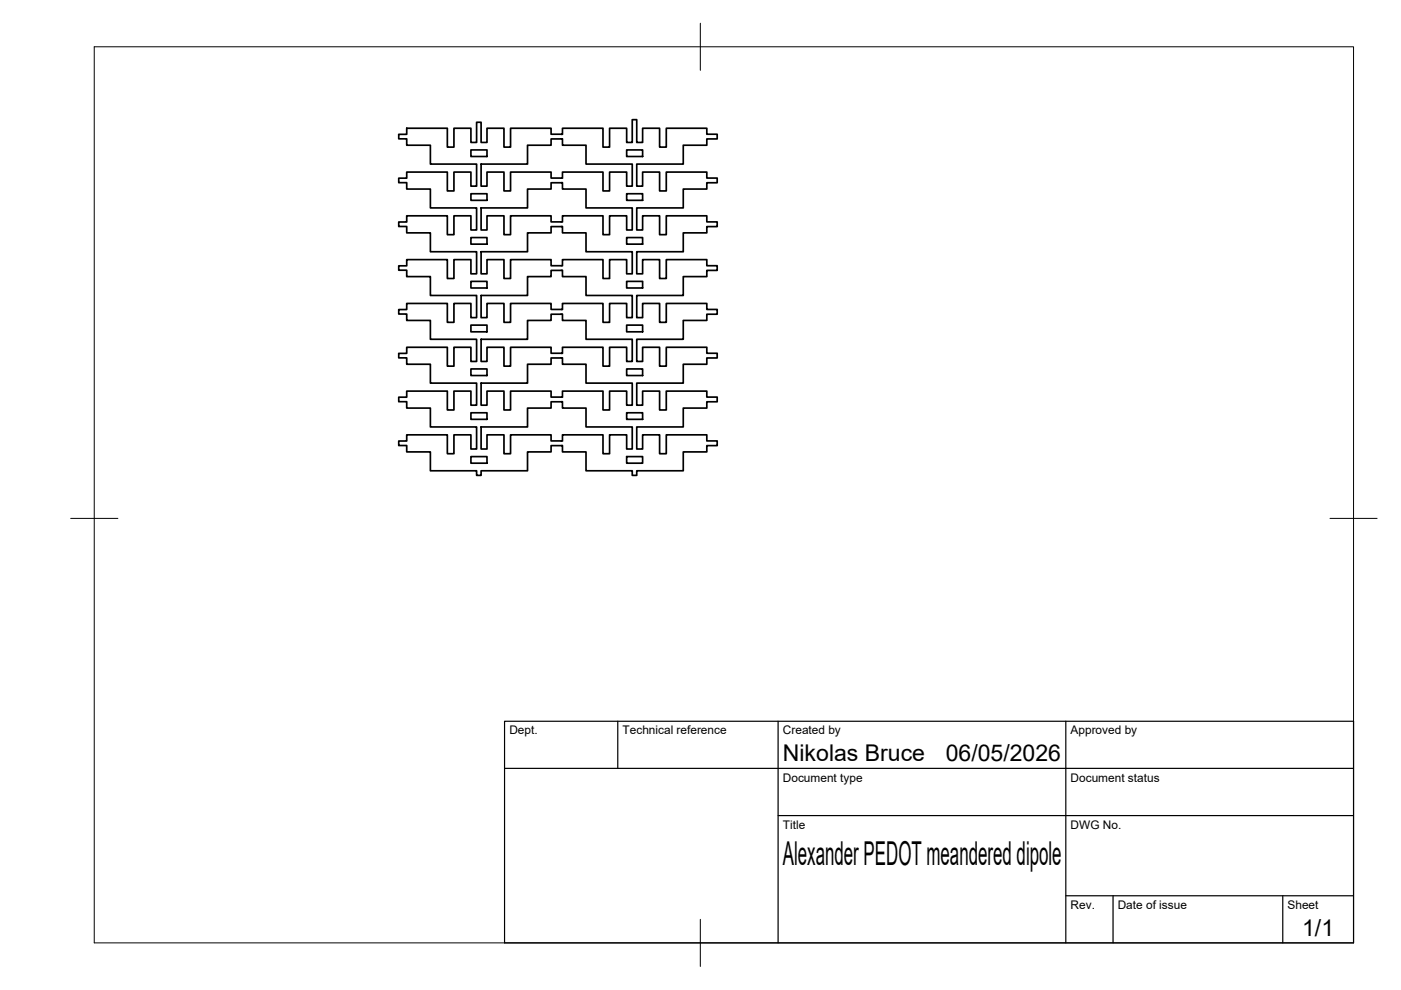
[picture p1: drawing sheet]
<svg xmlns="http://www.w3.org/2000/svg" width="297mm" height="210mm" viewBox="0 0 297 210" stroke-linecap="round" stroke-linejoin="round" font-family="sans-serif">
<defs><g id="words">
<text font-size="7" x="166" y="183.4">Alexander PEDOT meandered dipole</text>
<g font-size="4.9">
<text x="166" y="161.4">Nikolas Bruce</text>
<text x="200.5" y="161.4">06/05/2026</text>
<text x="276.1" y="198.6">1/1</text>
</g>
<g font-size="2.5">
<text x="108" y="155.7">Dept.</text>
<text x="132" y="155.7">Technical reference</text>
<text x="166" y="155.7">Created by</text>
<text x="227" y="155.7">Approved by</text>
<text x="166" y="165.7">Document type</text>
<text x="227" y="165.7">Document status</text>
<text x="166" y="175.7">Title</text>
<text x="227" y="175.7">DWG No.</text>
<text x="227" y="192.7">Rev.</text>
<text x="237" y="192.7">Date of issue</text>
<text x="273" y="192.7">Sheet</text>
</g>
</g></defs>
<!-- layer: Visible -->
<g fill="none" stroke="#000" stroke-width=".36">
<path d="M84.5 28.5h1.7v-1.3h8.6v4h1.4v-4h3.6v3h1.2v-4.3h1v4.3h1.3v-3h3.5v4h1.4v-4h8.6v1.3h2.2h.3v-1.3h8.5v4h1.4v-4h3.7v3h1.1v-4.8h1v4.8h1.2v-3h3.6v4h1.5v-4h8.6v1.3h2.2v1h-2.2v1.3h-5v4h-9.9v4.7h1.2v-3h3.6v4h1.5v-4h8.6v1.3h2.2v.9h-2.2v1.4h-5v4h-9.9v4.7h1.2v-3h3.6v4h1.5v-4h8.6v1.2h2.2v1h-2.2v1.4h-5v4h-9.9v4.7h1.2v-3.1h3.6v4h1.5v-4h8.6v1.3h2.2v1h-2.2v1.3h-5v4h-9.9v4.7h1.2v-3h3.6v4h1.5v-4h8.6v1.3h2.2v1h-2.2v1.3h-5v4h-9.9v4.7h1.2v-3h3.6v4h1.5v-4h8.6v1.3h2.2v1h-2.2v1.3h-5v4h-9.9v4.7h1.2v-3h3.6v4h1.5v-4h8.6v1.3h2.2v1h-2.2v1.3h-5v4h-9.9v4.7h1.2v-3h3.6v4h1.5v-4h8.6v1.3h2.2v1h-2.2v1.3h-5v4h-9.9v1h-1v-1h-9.8v-4h-4.9v-1.3h-2.5v1.3h-5v4h-9.8v1h-1v-1h-9.8v-4h-5v-1.3h-1.7v-1h1.7v-1.3h8.6v4h1.4v-4h3.6v3h1.2v-4.7h-9.8v-4h-5v-1.3h-1.7v-1h1.7v-1.3h8.6v4h1.4v-4h3.6v3h1.2v-4.7h-9.8v-4h-5v-1.3h-1.7v-1h1.7v-1.3h8.6v4h1.4v-4h3.6v3h1.2v-4.7h-9.8v-4h-5v-1.3h-1.7v-1h1.7v-1.3h8.6v4h1.4v-4h3.6v3h1.2v-4.7h-9.8v-4h-5v-1.3h-1.7v-.9h1.7v-1.4h8.6v4h1.4v-4h3.6v3.1h1.2v-4.7h-9.8v-4h-5v-1.4h-1.7v-.9h1.7v-1.3h8.6v4h1.4v-4h3.6v3h1.2v-4.7h-9.8v-4h-5v-1.4h-1.7v-.9h1.7v-1.3h8.6v4h1.4v-4h3.6v3h1.2v-4.7h-9.8v-4h-5v-1.4h-1.7zM99.8 31.8h3.5v1.4h-3.5zM102 34.8h9.8v-4h5v-1.3l2.5-.1v1.4h4.9v4h9.8v4.7h-1.1v-3h-3.7v4h-1.4v-4h-8.5v1.3h-2.5v-1.3h-8.6v4h-1.4v-4h-3.5v3h-1.3zM132.9 31.8h3.3v1.4h-3.3zM99.8 41.1h3.5v1.4h-3.5zM99.8 59.7h3.5v1.4h-3.5zM99.8 50.4h3.5v1.4h-3.5zM102 44.1h9.8v-4h5v-1.4h2.5v1.4h4.9v4h9.8v4.7h-1.1v-3h-3.7v4h-1.4v-4h-8.5v1.3l-2.5-.1v-1.2h-8.6v4h-1.4v-4h-3.5v3h-1.3zM102 53.4h9.8v-4h5v-1.4h2.5v1.4h4.9v4h9.8v4.7h-1.1v-3.1h-3.7v4h-1.4v-4h-8.5v1.4l-2.5-.1v-1.3h-8.6v4h-1.4v-4h-3.5v3.1h-1.3zM132.9 41.1h3.3v1.4h-3.3zM132.9 50.4h3.3v1.4h-3.3zM132.9 59.7h3.3v1.4h-3.3z"/>
<path d="M99.8 78.2h3.5v1.4h-3.5zM99.8 68.9h3.5v1.5h-3.5zM102 71.9h9.8v-4h5v-1.3h2.5v1.3h4.9v4h9.8v4.7h-1.1v-3h-3.7v4h-1.4v-4h-8.5v1.3h-2.5v-1.3h-8.6v4h-1.4v-4h-3.5v3h-1.3zM102 62.6h9.8v-4h5v-1.3h2.5v1.3h4.9v4h9.8v4.7h-1.1v-3h-3.7v4h-1.4v-4h-8.5v1.3h-2.5v-1.3h-8.6v4h-1.4v-4h-3.5v3h-1.3zM132.9 78.2h3.3v1.4h-3.3zM132.9 68.9h3.3v1.5h-3.3zM99.8 87.5h3.5v1.4h-3.5zM99.8 96.8h3.5v1.4h-3.5zM102 81.2h9.8v-4h5v-1.3h2.5v1.3h4.9v4h9.8v4.7h-1.1v-3h-3.7v4h-1.4v-4h-8.5v1.3h-2.5v-1.3h-8.6v4h-1.4v-4h-3.5v3h-1.3zM102 90.5h9.8v-4h5v-1.3h2.5v1.3h4.9v4h9.8v4.7h-1.1v-3h-3.7v4h-1.4v-4h-8.5v1.3h-2.5v-1.3h-8.6v4h-1.4v-4h-3.5v3h-1.3zM132.9 87.5h3.3v1.4h-3.3zM132.9 96.8h3.3v1.4h-3.3z"/>
</g>
<!-- layer: BORDER -->
<path d="M20 9.9h267v190h-267zM148.5 4.9v10M15 109.9h10M282 109.9h10M148.5 194.9v10" fill="none" stroke="#000" stroke-width=".21"/>
<!-- layer: TITLEBLOCK -->
<path d="M107 152.9h180v47h-180zM131 152.9v10M165 152.9v47M226 152.9v47M107 162.9h180M165 172.9h122M226 189.9h61M236 189.9v10M272 189.9v10" fill="none" stroke="#000" stroke-width=".25"/>
<use href="#words"/>
</svg>
